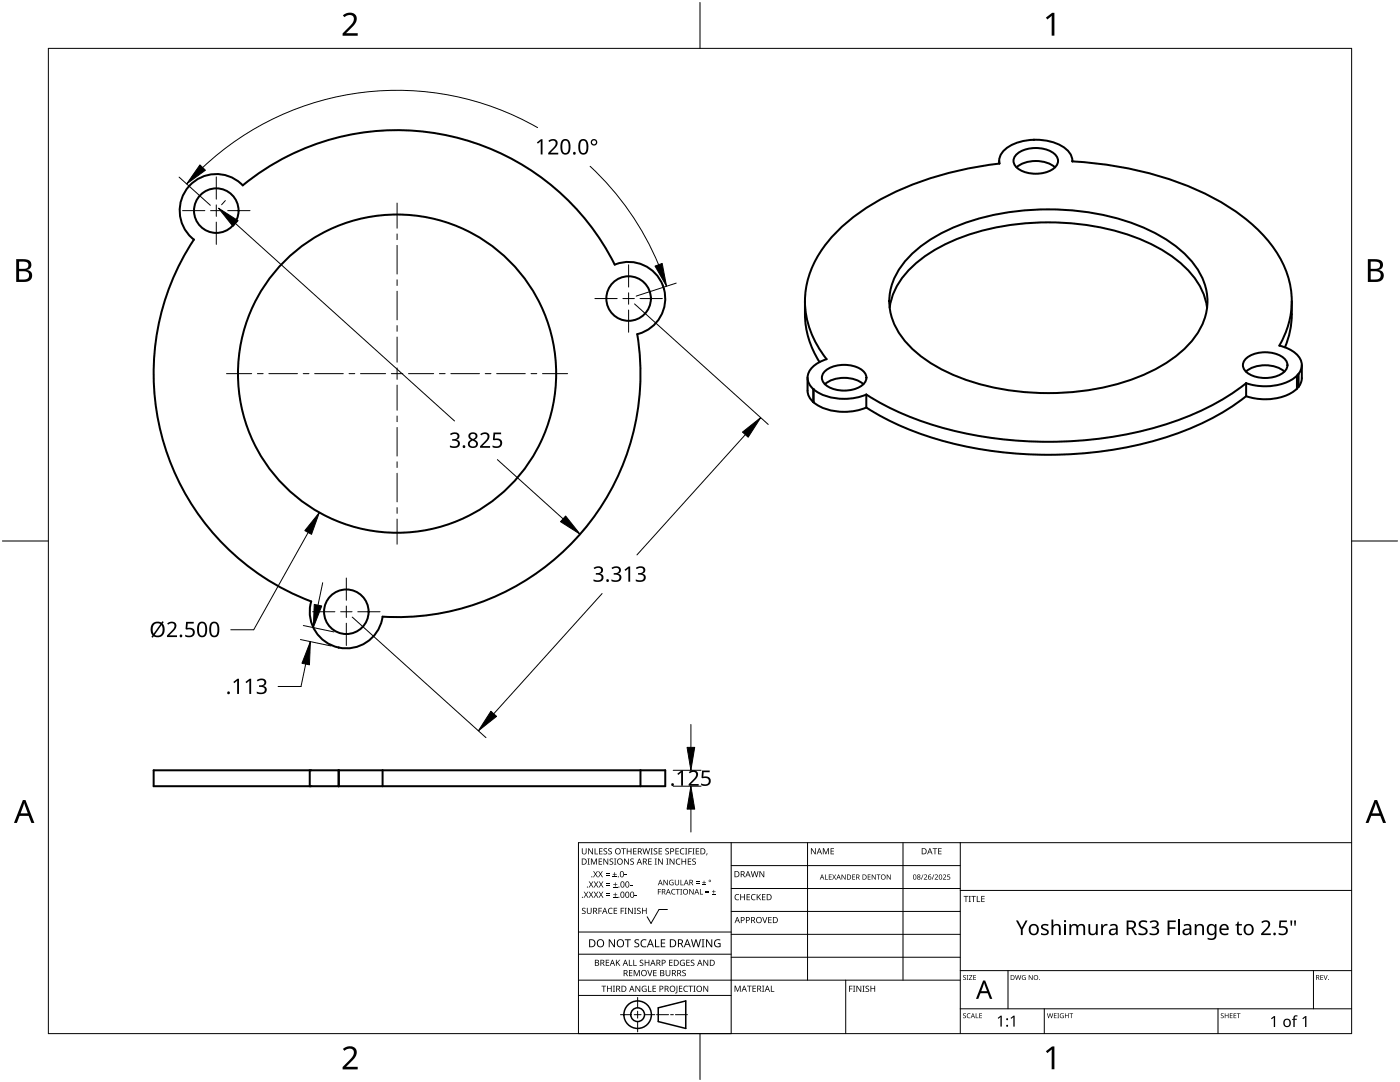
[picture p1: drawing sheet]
<svg xmlns="http://www.w3.org/2000/svg" width="279mm" height="216mm" viewBox="0 0 279 216" stroke-linecap="round" stroke-linejoin="round" font-family="sans-serif">
<g fill="none" stroke="#000" stroke-width=".4">
<path d="M37.8 37.1a7.3 7.3 0 0 1 10.6-.1 48.7 48.7 0 0 1 74.4 15.8 7.3 7.3 0 0 1 9.6 4.6 7.3 7.3 0 0 1-5.2 9.3 48.6 48.6 0 0 1-50.8 56.3 7.3 7.3 0 0 1-8.8 6.2 7.3 7.3 0 0 1-5.5-9.2 48.6 48.6 0 0 1-23.4-72.2 7.3 7.3 0 0 1-.9-10.7zM199.4 32.1v.5M202.9 33.4a6.4 6.4 0 0 1 7.6 0M203 30.7a6.6 6.6 0 0 1 7.4 0 1.84 1.84 0 0 1 .7 1.8 1.84 1.84 0 0 1-1.2 1.4 6.7 6.7 0 0 1-6.9-.4 1.74 1.74 0 0 1 0-2.8zM214 32.2a65.9 65.9 0 0 1 31.2 9.1 28.3 28.3 0 0 1 11.1 11.8 17 17 0 0 1-1 15.9 5.8 5.8 0 0 1 4.4 3.2v1.4l-.5 1M214 32.2v-.1a3.5 3.5 0 0 0-2.1-3 11.1 11.1 0 0 0-11.2 .6 2.9 2.9 0 0 0-1.2 2.9 60.2 60.2 0 0 0-28.8 10.4 24.2 24.2 0 0 0-9.7 13.7 17.9 17.9 0 0 0 4 15 5.3 5.3 0 0 0-3.8 3.1 2.91 2.91 0 0 0 1.1 2.9M214 32.1v.1M182.2 50.5a36.3 36.3 0 0 1 19.4-8.2 50 50 0 0 1 28.3 3.9 20.4 20.4 0 0 1 10.2 9.5 11.6 11.6 0 0 1-2.7 12.8 29.7 29.7 0 0 1-13.6 7.9 52 52 0 0 1-33.3-1.5 23.3 23.3 0 0 1-11.4-9 11.6 11.6 0 0 1 1.9-14.2zM160.6 60.1a19.1 19.1 0 0 0 3 12.2M161.2 75.4v2.6a3.2 3.2 0 0 0 1.2 2.3M162.3 77.7a10.9 10.9 0 0 0 10.6 1M162.3 77.7l.1 2.6"/>
<path d="M164.6 76.7a6.4 6.4 0 0 1 7.7 0M164.8 73.9a6.6 6.6 0 0 1 7.4 0 1.84 1.84 0 0 1 .7 1.8 1.84 1.84 0 0 1-1.3 1.5 6.7 6.7 0 0 1-6.8-.4 1.74 1.74 0 0 1 0-2.9zM172.9 78.7v2.6M177.6 61.4a15.2 15.2 0 0 1 6.8-10.1 41.6 41.6 0 0 1 22.3-6.9 46.1 46.1 0 0 1 25.8 5.8 17.2 17.2 0 0 1 8.1 9.8l.3 1.4M248.7 79.1a56.7 56.7 0 0 1-25.8 10.5 78.9 78.9 0 0 1-42-4.1l-5-2.4-3-1.8M248.7 76.5a56.7 56.7 0 0 1-25.8 10.5 78.9 78.9 0 0 1-42-4.1l-5-2.4-3-1.8M248.7 76.5v2.6M248.8 71.4a6.6 6.6 0 0 1 7.4 0 1.84 1.84 0 0 1 .7 1.8 1.84 1.84 0 0 1-1.3 1.5 6.7 6.7 0 0 1-6.8-.4 1.74 1.74 0 0 1 0-2.9zM256.3 74.2a6.4 6.4 0 0 0-7.6 0M257.8 60.1a19.5 19.5 0 0 1-1.4 9.2M258.8 77.6a10.6 10.6 0 0 1-9.5 1.6l-.6-.1M258.8 75a10.6 10.6 0 0 1-9.5 1.6l-.6-.1"/>
<path d="M258.8 75v2.6M259.2 77.2l-.4 .4M259.2 74.6l-.4 .4M259.2 74.6v2.6M259.8 72.9v2.9l-.6 1.4M162.4 80.3a11 11 0 0 0 10.5 1M30.7 153.7h102.1v3.2h-102.1zM61.8 153.7v3.2M67.6 153.7v3.2M76.4 153.7v3.2M127.8 153.7v3.2"/>
<circle cx="43.2" cy="42" r="4.4"/>
<circle cx="125.5" cy="59.6" r="4.4"/>
<circle cx="79.2" cy="74.6" r="31.8"/>
<circle cx="69.1" cy="122.1" r="4.4"/>
</g>
<path d="M9.7 9.7h260v196.5h-260z" fill="none" stroke="#000" stroke-width=".2"/>
<path d="M139.7 .5v9.2M.5 108h9.2M269.7 108h9.2M139.7 206.2v9.2" fill="none" stroke="#000" stroke-width=".2"/>
<g fill="#000">
<path d="M68.4 3.1a1.64 1.64 0 0 1 2.8 .4 2.52 2.52 0 0 1-1.2 2.2l-.9 .9h2.3v.5h-3v-.4l1.2-1.2a1.95 1.95 0 0 0 .9-2.2 1.23 1.23 0 0 0-1.8 .1zM208.7 3.5l1.3-.9h.4v4.5h-.5v-4l-.9 .8zM68.4 209.3a1.64 1.64 0 0 1 2.8 .4 2.52 2.52 0 0 1-1.2 2.2l-.9 1h2.3v.5h-3v-.5l1.2-1.2a1.95 1.95 0 0 0 .9-2.1 1.23 1.23 0 0 0-1.8 .1zM208.7 209.8l1.3-1h.4v4.6h-.5v-4l-.9 .7z"/>
<path d="M3.2 51.7h1.3a1.28 1.28 0 0 1 1.7 1.3 1.04 1.04 0 0 1-.8 .9 1.23 1.23 0 0 1 1 1.5 1.23 1.23 0 0 1-1.6 .9h-1.6zM3.8 54.1v1.7h.9a.86 .86 0 0 0 1.1-.9 .86 .86 0 0 0-1.1-.8zM3.8 52.2v1.4h.8a.78 .78 0 0 0 1.1-.7 .78 .78 0 0 0-1.1-.7z"/>
<path d="M273 51.7h1.3a1.28 1.28 0 0 1 1.7 1.3 1.04 1.04 0 0 1-.9 .9 1.23 1.23 0 0 1 1 1.5 1.23 1.23 0 0 1-1.5 .9h-1.6zM273.6 54.1v1.7h.9a.86 .86 0 0 0 1.1-.9 .86 .86 0 0 0-1.2-.8zM273.6 52.2v1.4h.8a.78 .78 0 0 0 1-.7 .78 .78 0 0 0-1.1-.7z"/>
<path d="M4.6 159.6h.5l1.8 4.6h-.6l-.6-1.4h-1.8l-.5 1.4h-.6zM4.8 160.2l-.7 2.1h1.4z"/>
<path d="M274.3 159.6h.5l1.8 4.6h-.6l-.5-1.4h-1.8l-.6 1.4h-.6zM274.6 160.2l-.7 2.1h1.4z"/>
</g>
<g fill="none" stroke="#000" stroke-width=".2">
<path d="M145.9 168.1v38.1h-30.5v-38.1h154.3M145.9 172.7h45.7M145.9 177.3h45.7M161.2 168.1v27.5M180.2 168.1v27.5M191.6 168.1v38.1M191.6 177.7h78.1M115.4 198.6h30.5M115.4 195.6h76.2M115.4 190.4h30.5M115.4 186h30.5M127.3 199v2.1"/>
<path d="M133.2 181.5h-1.7l-1.6 2.8-.7-1.4M145.9 181.9h45.7M145.9 186.4h45.7M145.9 191h45.7M168.8 195.6v10.6M191.6 193.7h78.1M201.2 193.7v7.6M262.1 193.7v7.6M123.8 202.5h2.1M126.6 202.5h1.3M127.3 201.8v1.4M127.3 203.8v2.1"/>
<path d="M128.6 202.5h2.1M131 202.5h2.4M133.8 202.5h.6M134.8 202.5h2.4M191.6 201.3h78.1M208.4 201.3v4.9M243.1 201.3v4.9"/>
</g>
<g fill="#000">
<path d="M116.1 169.3h.2v.8a.32 .32 0 0 0 .3 .3 .32 .32 0 0 0 .3-.3v-.8h.2v.8a.47 .47 0 0 1-.5 .4 .47 .47 0 0 1-.5-.5zM116.5 177.9h.2l.3 .5 .3-.5h.1l-.4 .6 .4 .6h-.1l-.3-.5-.4 .5h-.1l.4-.6zM117.3 171.3h.4l-.1 .1v1l.1 .1h-.4l.1-.1v-1zM117.4 169.3h.2l.6 1v-1h.1v1.2h-.1l-.7-1v1h-.1zM117.5 177.9h.2l.3 .5 .3-.5h.1l-.4 .6 .4 .6h-.1l-.4-.5-.3 .5h-.1l.4-.6zM117.5 175.9h.2l.3 .5 .3-.5h.1l-.4 .6 .5 .6h-.2l-.3-.5-.4 .5h-.1l.4-.6zM117.9 171.3h.3l.3 1 .4-1h.2v1.2h-.1v-1l-.4 1h-.1l-.4-1v1h-.2zM118.7 169.3h.1v1h.6v.2h-.7zM118.4 173.8h.1l.3 .5 .3-.5h.2l-.4 .6 .4 .7h-.1l-.4-.6-.3 .6h-.1l.4-.7zM118.5 177.9h.2l.2 .5 .3-.5h.2l-.4 .6 .4 .6h-.1l-.4-.5-.3 .5h-.1l.4-.6zM118.5 175.9h.2l.3 .5 .3-.5h.1l-.4 .6 .4 .6h-.1l-.3-.5-.4 .5h-.1l.4-.6zM119.5 171.3h.7v.1h-.6v.4h.5v.2h-.5v.4h.6v.1h-.7z"/>
<path d="M119.6 169.3h.6v.1h-.5v.4h.5v.1h-.5v.4h.5v.2h-.6zM119.4 173.8h.1l.3 .5 .3-.5h.2l-.4 .6 .4 .7h-.1l-.4-.6-.3 .6h-.2l.5-.7zM119.5 177.9h.1l.3 .5 .3-.5h.2l-.4 .6 .4 .6h-.1l-.4-.5-.3 .5h-.1l.4-.6zM119.5 175.9h.2l.3 .5 .3-.5h.1l-.4 .6 .4 .6h-.1l-.4-.5-.3 .5h-.1l.4-.6zM120.9 174.6h.8v.1h-.8zM120.9 174.2h.8v.1h-.8zM121 178.7h.8v.1h-.8zM121 178.3h.8v.1h-.8zM121 176.6h.8v.1h-.8zM121 176.3h.8v.1h-.8zM120.5 169.4l.4-.1h.3l-.1 .1a.25 .25 0 0 0-.4-.1 .25 .25 0 0 0 0 .4 .4 .4 0 0 1 .5 .3 .4 .4 0 0 1-.3 .5 .4 .4 0 0 1-.5-.2h.2a.27 .27 0 0 0 .4-.1 .27 .27 0 0 0-.3-.3l-.2-.2zM120.4 171.3h.2l.6 1v-1h.2v1.2h-.2l-.6-1v1h-.2z"/>
<path d="M121.4 169.4l.5-.1h.2v.1a.25 .25 0 0 0-.4-.1 .25 .25 0 0 0 0 .4 .4 .4 0 0 1 .4 .3 .4 .4 0 0 1-.2 .5 .4 .4 0 0 1-.5-.2h.1a.27 .27 0 0 0 .5-.1 .27 .27 0 0 0-.4-.3l-.2-.2zM122.3 174.9h.8v.2h-.8zM122.4 179h.8v.1h-.8zM122.4 177h.8v.1h-.8zM121.7 171.4l.4-.1 .3 .1-.1 .1a.25 .25 0 0 0-.4-.1 .25 .25 0 0 0 0 .4 .4 .4 0 0 1 .5 .3 .4 .4 0 0 1-.3 .5 .4 .4 0 0 1-.5-.3l.2 .1a.27 .27 0 0 0 .4-.2 .27 .27 0 0 0-.3-.3l-.2-.2zM122.6 174h.1v.4h.4v.1h-.4v.4h-.1v-.4h-.3v-.1h.3zM122.7 178.1h.1v.4h.4v.1h-.4v.3h-.1v-.3h-.3v-.1h.3zM122.7 176.1h.2v.3h.3v.2h-.3v.3h-.2v-.3h-.3v-.2h.3zM122.5 171.3h.5l-.2 .1v1l.2 .1h-.5l.2-.1v-1zM124 169.3h.9v.1h-.4v1.1h-.1v-1.1h-.4zM124.7 174.5h.4v.2h-.4zM124.6 171.3h.1l.7 1v-1h.1v1.2h-.2l-.6-1v1h-.1z"/>
<path d="M125.7 176.6h.5v.1h-.5zM125.1 169.3h.1v.5h.7v-.5h.1v1.2h-.1v-.6h-.7v.6h-.1zM125.8 171.4l.5-.1 .2 .1v.1a.25 .25 0 0 0-.4-.1 .25 .25 0 0 0 0 .4 .4 .4 0 0 1 .4 .3 .4 .4 0 0 1-.2 .5 .4 .4 0 0 1-.5-.3l.1 .1a.27 .27 0 0 0 .5-.2 .27 .27 0 0 0-.4-.3l-.2-.2zM126.7 178.6h.4v.2h-.4zM126.4 169.3h.6v.1h-.5v.4h.5v.1h-.5v.4h.5v.2h-.6zM128.2 169.3h.2l.2 1 .3-1h.2l.2 1 .3-1h.1l-.3 1.2h-.1l-.3-1.1-.3 1.1h-.2zM129.4 171.3h.6v.1h-.5v.4h.5v.2h-.5v.4h.5v.1h-.6zM129.8 169.3h.5l-.2 .1v1l.2 .1h-.5l.2-.1v-1zM130.7 171.3h.4l-.1 .1v1l.1 .1h-.4l.1-.1v-1zM130.5 169.4l.4-.1h.3l-.1 .1a.25 .25 0 0 0-.4-.1 .25 .25 0 0 0 0 .4 .4 .4 0 0 1 .5 .3 .4 .4 0 0 1-.3 .5 .4 .4 0 0 1-.5-.2h.2a.27 .27 0 0 0 .4-.1 .27 .27 0 0 0-.3-.3l-.2-.2zM131.3 177.4h.6v.1h-.5v.4h.5v.1h-.5v.5h-.1zM131.4 169.3h.7v.1h-.5v.4h.5v.1h-.5v.4h.5v.2h-.7z"/>
<path d="M131.3 171.3h.2l.7 1-.1-1h.2v1.2h-.2l-.6-1v1h-.2zM132.4 175.6h.2l.6 .9v-.9h.1v1h-.2l-.6-.9v.9h-.1zM133 171.3h.4l-.1 .1v1l.1 .1h-.4l.1-.1v-1zM132.8 169.4l.4-.1h.3l-.1 .1a.25 .25 0 0 0-.3-.1 .25 .25 0 0 0 0 .4 .4 .4 0 0 1 .4 .3 .4 .4 0 0 1-.3 .5 .4 .4 0 0 1-.4-.2h.1a.27 .27 0 0 0 .5-.1 .27 .27 0 0 0-.4-.3l-.2-.2zM133.7 175.7l.5-.2 .2 .1v.1a.45 .45 0 0 0-.7 .4 .45 .45 0 0 0 .6 .4v-.3h-.2v-.1h.3v.5a.6 .6 0 0 1-.8-.1 .6 .6 0 0 1 .1-.8zM134.1 177.5l.4-.1h.3l-.1 .2a.44 .44 0 0 0-.6 .4 .44 .44 0 0 0 .6 .3 .52 .52 0 0 1-.7 0 .52 .52 0 0 1 .1-.8zM133.6 171.3h.2l.7 1v-1h.1v1.2h-.2l-.6-1v1h-.2zM134.9 177.4h.8v.1h-.4v1h-.1v-1h-.3zM135 171.5l.5-.2 .3 .1-.1 .1a.49 .49 0 0 0-.7 .4 .49 .49 0 0 0 .7 .5 .52 .52 0 0 1-.6 0 .52 .52 0 0 1-.2-.6zM134.8 169.3h.7v.1h-.6v.4h.5v.1h-.5v.4h.6v.2h-.7zM134.7 175.6h.1v.7a.28 .28 0 0 0 .3 .2 .28 .28 0 0 0 .3-.2v-.7h.1v.7a.42 .42 0 0 1-.4 .4 .42 .42 0 0 1-.4-.4zM135.8 175.6h.1v.9h.5v.1h-.6z"/>
<path d="M135.8 177.4h.3l-.1 .1v.9l.1 .1h-.3l.1-.1v-.9zM135.8 169.4l.5-.2 .3 .1-.1 .1a.49 .49 0 0 0-.7 .5 .49 .49 0 0 0 .8 .4 .52 .52 0 0 1-.7 .1 .52 .52 0 0 1-.2-.6zM136 171.3h.2v.5h.6v-.5h.1v1.2h-.1v-.5h-.6v.5h-.2zM136.7 169.3h.5l-.2 .1v1l.2 .1h-.5l.2-.1v-1zM137.4 169.3h.7v.1h-.6v.4h.5v.2h-.5v.5h-.1zM137.3 171.3h.6v.1h-.5v.4h.5v.2h-.5v.4h.5v.1h-.6zM137.6 177.4h.1l.6 .9v-.9h.1v1.1h-.1l-.6-.9v.9h-.1zM138.2 169.3h.4l-.1 .1v1l.1 .1h-.4l.1-.1v-1zM138.9 176.2h.7v.1h-.7zM138.9 175.9h.7v.1h-.7zM138.2 171.4l.4-.1 .3 .1-.1 .1a.25 .25 0 0 0-.4-.1 .25 .25 0 0 0 0 .4 .4 .4 0 0 1 .5 .3 .4 .4 0 0 1-.3 .5 .4 .4 0 0 1-.5-.3l.2 .1a.27 .27 0 0 0 .4-.2 .27 .27 0 0 0-.3-.3l-.2-.2zM138.9 169.3h.6v.1h-.5v.4h.5v.1h-.5v.4h.5v.2h-.6z"/>
<path d="M139.7 177.4h.1v1h.5v.1h-.6zM140.1 176.5h.8v.1h-.8zM140.4 175.7h.2v.3h.3v.2h-.3v.3h-.2v-.3h-.3v-.2h.3zM140.8 178h.7v.2h-.7zM140.8 177.7h.7v.1h-.7zM141 170.3h.2l-.3 .4zM142.1 178.4h.7v.1h-.7zM142.4 177.6h.1v.3h.3v.1h-.3v.3h-.1v-.3h-.3v-.1h.3zM146.8 178.6l.4-.2 .3 .1v.1a.49 .49 0 0 0-.7 .4 .49 .49 0 0 0 .7 .5 .52 .52 0 0 1-.7 0 .52 .52 0 0 1-.2-.6zM147.7 178.4h.2v.5h.6v-.5h.2v1.2h-.2v-.5h-.6v.5h-.2zM149 178.4h.7v.1h-.5v.4h.4v.2h-.4v.4h.5v.1h-.7zM150 178.6l.5-.2 .3 .1-.1 .1a.49 .49 0 0 0-.7 .4 .49 .49 0 0 0 .8 .5 .52 .52 0 0 1-.7 0 .52 .52 0 0 1-.2-.6z"/>
<path d="M149.8 173.8h.2l.2 1.1 .3-1.1h.2l.3 1.1 .2-1.1h.2l-.3 1.2h-.2l-.3-1-.3 1h-.1zM151 178.4h.2v.6l.5-.6h.2l-.5 .5 .5 .7h-.2l-.4-.6-.1 .6h-.2zM151.6 173.8h.1l.7 1v-1h.1v1.2h-.2l-.6-1v1h-.1zM152.1 178.4h.7v.1h-.6v.4h.5v.2h-.5v.4h.6v.1h-.7zM161.8 169.3h.2l.7 1v-1h.1v1.2h-.2l-.6-1v1h-.2zM164.7 174.5h.1v.9h.4v.1h-.5zM164.2 169.3h.2l.4 .9 .4-.9h.2v1.2h-.1v-1.1l-.4 1.1h-.1l-.4-1.1v1.1h-.2zM165.4 174.5h.6v.1h-.5v.3h.5v.1h-.5v.4h.5v.1h-.6zM165.8 169.3h.6v.1h-.5v.4h.5v.1h-.5v.4h.5v.2h-.6zM166.1 174.5h.1l.3 .4 .4-.4-.3 .5 .3 .5h-.2l-.2-.4-.3 .4h-.1l.3-.5zM168 174.5h.1l.5 .8v-.8h.2v1h-.2l-.5-.8v.8h-.1zM170.1 174.5h.6v.1h-.5v.3h.4v.1h-.4v.4h.5v.1h-.6z"/>
<path d="M173.2 174.5h.5v.1h-.4v.3h.4v.1h-.4v.4h.4v.1h-.5zM174 174.5h.1l.6 .8v-.8h.1v1h-.2l-.5-.8v.8h-.1zM174.9 174.5h.8v.1h-.3v.9h-.1v-.9h-.4zM177 174.5h.1l.6 .8v-.8h.1v1h-.2l-.5-.8v.8h-.1zM184.2 174.5h.1l-.4 1h-.1zM184.4 174.6a.37 .37 0 0 1 .6 0 .37 .37 0 0 1-.3 .6l-.2 .2h.5v.1h-.6l.2-.4a.27 .27 0 0 0 .3-.3 .27 .27 0 0 0-.4-.2zM186.3 174.5h.2l-.4 1h-.1zM186.1 169.3h.9v.1h-.3v1.1h-.2v-1.1h-.4zM186.5 174.6a.37 .37 0 0 1 .6 0 .37 .37 0 0 1-.2 .6l-.2 .2h.5v.1h-.7l.3-.4a.27 .27 0 0 0 .3-.3 .27 .27 0 0 0-.4-.2zM187.2 169.3h.7v.1h-.5v.4h.5v.1h-.5v.4h.5v.2h-.7zM188.2 174.6a.37 .37 0 0 1 .6 0 .37 .37 0 0 1-.3 .6l-.2 .2h.5v.1h-.6l.2-.4a.27 .27 0 0 0 .3-.3 .27 .27 0 0 0-.4-.2zM189.1 174.5h.5v.1h-.4v.3a.34 .34 0 0 1 .4 .2 .34 .34 0 0 1-.1 .4 .34 .34 0 0 1-.5-.1 .27 .27 0 0 0 .4 .1 .27 .27 0 0 0 .1-.4 .27 .27 0 0 0-.4-.1z"/>
<path d="M192.3 178.8h.9v.1h-.3v1.1h-.2v-1.1h-.4zM193.3 178.8h.5l-.2 .1v1l.2 .1h-.5l.2-.1v-1zM193.8 178.8h1v.1h-.4v1.1h-.2v-1.1h-.4zM194.9 178.8h.2v1.1h.5v.1h-.7zM195.8 178.8h.7v.1h-.5v.4h.5v.1h-.5v.5h.5v.1h-.7zM116.2 181.3l.4-.2 .3 .1-.1 .1a.25 .25 0 0 0-.4-.1 .25 .25 0 0 0 0 .4 .4 .4 0 0 1 .5 .3 .4 .4 0 0 1-.3 .5 .4 .4 0 0 1-.5-.2h.2a.27 .27 0 0 0 .4-.1 .27 .27 0 0 0-.3-.3l-.2-.2zM117.1 181.1h.2v.8a.32 .32 0 0 0 .3 .3 .32 .32 0 0 0 .3-.3v-.8h.2v.8a.47 .47 0 0 1-.5 .5 .47 .47 0 0 1-.5-.5zM119.4 181.1h.7v.2h-.5v.4h.5v.1h-.5v.6h-.2zM120 196.7h1v.1h-.4v1.1h-.2v-1.1h-.4zM120.9 191.5h.7v.1h-.6v.4h.5v.2h-.5v.4h.6v.1h-.7zM121.5 181.3l.4-.2 .4 .1-.1 .1a.49 .49 0 0 0-.7 .5 .49 .49 0 0 0 .7 .4 .52 .52 0 0 1-.6 .1 .52 .52 0 0 1-.3-.6zM121.1 196.7h.2v.5h.6v-.5h.2v1.2h-.2v-.6h-.6v.6h-.2z"/>
<path d="M121.5 187.4h.2l.9 1.3v-1.3h.1v1.6h-.2l-.8-1.3v1.3h-.2zM122.3 196.7h.4l-.1 .1v1l.1 .1h-.4l.2-.1v-1zM122.5 181.1h.7v.2h-.6v.4h.5v.1h-.5v.4h.6v.2h-.7zM122.9 191.5h.2v.6l.5-.6h.2l-.5 .5 .5 .7h-.2l-.4-.6-.1 .6h-.2zM123.9 181.1h.6v.2h-.5v.4h.5v.1h-.5v.6h-.1zM124.7 181.1h.4l-.2 .2v.9l.2 .2h-.4l.1-.2v-.9zM124.7 187.4h1.2v.2h-.5v1.4h-.2v-1.4h-.5zM125.5 191.5h.2v1.1h.5v.1h-.7zM125.5 193.6h.7v.1h-.5v.4h.5v.1h-.5v.4h.5v.2h-.7zM125.3 181.1h.2l.7 1.1-.1-1.1h.2v1.3h-.2l-.6-1v1h-.2zM126.4 191.5h.1v1.1h.6v.1h-.7zM126.5 181.1h.5l-.2 .2v.9l.2 .2h-.5l.2-.2v-.9z"/>
<path d="M126.5 193.6h.2l.4 1 .4-1h.2v1.2h-.2v-1.1l-.4 1.1h-.1l-.4-1.1v1.1h-.1zM126.7 187.6l.3-.2 .6 .1-.2 .1a.33 .33 0 0 0-.6 .2 .33 .33 0 0 0 .4 .4 .47 .47 0 0 1 .4 .6 .47 .47 0 0 1-.7 .2h-.3v-.2h.2a.35 .35 0 0 0 .6-.2 .35 .35 0 0 0-.5-.4l-.3-.2zM126.8 196.7h.2l.6 1v-1h.2v1.2h-.2l-.7-1 .1 1h-.2zM127.2 181.3l.4-.2 .3 .1-.1 .1a.25 .25 0 0 0-.4-.1 .25 .25 0 0 0 0 .4 .4 .4 0 0 1 .5 .3 .4 .4 0 0 1-.3 .5 .4 .4 0 0 1-.5-.2h.2a.27 .27 0 0 0 .4-.1 .27 .27 0 0 0-.3-.3l-.2-.2zM127.7 191.6l.4-.1 .3 .1-.1 .1a.25 .25 0 0 0-.3-.1 .25 .25 0 0 0 0 .4 .4 .4 0 0 1 .4 .3 .4 .4 0 0 1-.3 .5 .4 .4 0 0 1-.4-.3l.1 .1a.27 .27 0 0 0 .5-.2 .27 .27 0 0 0-.4-.3l-.2-.2zM128 187.6l.6-.2 .4 .1-.1 .2a.63 .63 0 0 0-.9 .5 .63 .63 0 0 0 1 .6v.2a.83 .83 0 0 1-1.1-.3 .83 .83 0 0 1 .1-1.1zM128.2 196.8l.6-.1 .2 .1v.1a.5 .5 0 0 0-.8 .4 .5 .5 0 0 0 .7 .5v-.4h-.3v-.1h.4v.6a.66 .66 0 0 1-.8-.2 .66 .66 0 0 1 0-.9zM128.1 181.1h.2v.6h.6v-.6h.2v1.3h-.2v-.6h-.6v.6h-.2zM129.2 193.6h.1l.4 1 .3-1h.2l-.4 1.2h-.2zM129.3 196.7h.2v1.1h.5v.1h-.7zM128.7 191.5h.1v.5h.6v-.5h.2v1.2h-.2v-.5h-.6v.5h-.1zM130.7 187.4h.2v1.4h.7v.2h-.9z"/>
<path d="M130.2 196.7h.7v.1h-.5v.4h.5v.1h-.5v.5h.5v.1h-.7zM130.4 193.6h.6v.1h-.5v.4h.5v.1h-.5v.4h.5v.2h-.6zM131.9 187.4h.9v.2h-.7v.5h.6v.2h-.6v.5h.7v.2h-.9zM132.8 193.6h.2v.7a.32 .32 0 0 0 .3 .4 .32 .32 0 0 0 .3-.4v-.7h.2v.7a.47 .47 0 0 1-.5 .5 .47 .47 0 0 1-.5-.5zM133.5 191.5h.7v.1h-.5v.4h.5v.2h-.5v.4h.5v.1h-.7zM135 196.7h.2v1.3l-.1 .2h-.3l-.1-.1 .3-.2zM135.5 196.7h.7v.1h-.5v.4h.4v.1h-.4v.5h.5v.1h-.7zM135.8 191.7l.5-.2 .4 .1-.1 .1a.5 .5 0 0 0-.8 .4 .5 .5 0 0 0 .7 .5v-.4h-.2v-.1h.4v.6a.66 .66 0 0 1-.9-.1 .66 .66 0 0 1 0-.9zM136.2 193.7l.4-.2 .3 .1-.1 .1a.25 .25 0 0 0-.4-.1 .25 .25 0 0 0 0 .4 .4 .4 0 0 1 .5 .3 .4 .4 0 0 1-.3 .5 .4 .4 0 0 1-.5-.2h.2a.27 .27 0 0 0 .5-.1 .27 .27 0 0 0-.4-.3l-.2-.2zM136.5 196.8l.5-.1 .3 .1-.1 .1a.49 .49 0 0 0-.7 .4 .49 .49 0 0 0 .8 .4 .52 .52 0 0 1-.7 .1 .52 .52 0 0 1-.2-.6zM137 191.5h.6v.1h-.5v.4h.5v.2h-.5v.4h.5v.1h-.6zM137.4 196.7h.9v.1h-.4v1.1h-.1v-1.1h-.4z"/>
<path d="M137.9 191.6l.4-.1 .3 .1-.1 .1a.25 .25 0 0 0-.4-.1 .25 .25 0 0 0 0 .4 .4 .4 0 0 1 .5 .3 .4 .4 0 0 1-.3 .5 .4 .4 0 0 1-.5-.3l.2 .1a.27 .27 0 0 0 .4-.2 .27 .27 0 0 0-.3-.3l-.2-.2zM138.4 196.7h.4l-.1 .1v1l.1 .1h-.4l.1-.1v-1zM137.9 187.4h.2l.3 1.4 .4-1.4h.2l.4 1.4 .3-1.4h.2l-.4 1.6h-.2l-.4-1.3-.4 1.3h-.2zM140 187.4h.6l-.2 .2v1.3l.2 .1h-.6l.2-.1v-1.3zM140.4 196.7h.1l.7 1v-1h.1v1.2h-.1l-.7-1v1h-.1zM140.4 191.5h.2l.6 1v-1h.1v1.2h-.1l-.7-1v1h-.1zM140.9 187.4h.2l.9 1.3v-1.3h.1v1.6h-.2l-.8-1.3v1.3h-.2zM142.7 187.6l.7-.2 .4 .1-.1 .2a.65 .65 0 0 0-1 .5 .65 .65 0 0 0 .9 .6v-.4h-.3v-.2h.5v.7a.86 .86 0 0 1-1.1-.1 .86 .86 0 0 1 0-1.2zM146.6 196.7h.2l.4 1 .4-1h.2v1.2h-.1v-1.1l-.4 1.1h-.2l-.4-1.1v1.1h-.1zM149.1 196.7h.9v.1h-.4v1.1h-.1v-1.1h-.4zM150.2 196.7h.7v.1h-.6v.4h.5v.1h-.5v.5h.6v.1h-.7zM152.1 183h.2l.3 1 .4-1h.1l-.4 1.2h-.1z"/>
<path d="M152.1 196.7h.4l-.1 .1v1l.1 .1h-.4l.1-.1v-1zM153.8 196.7h.2v1.1h.5v.1h-.7zM153.3 183h.7v.1h-.5v.4h.5v.1h-.5v.5h.5v.1h-.7zM169.5 196.7h.6v.1h-.5v.5h.5v.1h-.5v.5h-.1zM170.2 196.7h.5l-.2 .1v1l.2 .1h-.5l.2-.1v-1zM170.9 196.7h.2l.6 1v-1h.2v1.2h-.2l-.6-1v1h-.2zM172.1 196.7h.5l-.2 .1v1l.2 .1h-.5l.2-.1v-1zM172.8 196.8l.4-.1h.2v.2a.25 .25 0 0 0-.4-.1 .25 .25 0 0 0 0 .4 .4 .4 0 0 1 .5 .3 .4 .4 0 0 1-.3 .4 .4 .4 0 0 1-.5-.2l.2 .1a.27 .27 0 0 0 .4-.2 .27 .27 0 0 0-.3-.3l-.3-.2zM173.7 196.7h.2v.5h.6v-.5h.2v1.2h-.2v-.6h-.6v.6h-.2zM192.2 194.7l.4-.1h.2l-.1 .1a.24 .24 0 0 0-.3 0 .24 .24 0 0 0-.1 .3 .24 .24 0 0 0 .4 .1 .31 .31 0 0 1 0 .4 .31 .31 0 0 1-.5-.1 .24 .24 0 0 0 .3 .1 .24 .24 0 0 0 .1-.3l-.4-.3zM192.9 194.6h.4l-.1 .1v.7l.1 .1h-.4l.1-.1v-.7zM193.4 194.6h.6l-.5 .8h.6v.1h-.7l.5-.8h-.5z"/>
<path d="M194.2 194.6h.6v.1h-.4v.3h.4v.1h-.4v.3h.4v.1h-.6zM202.6 194.6h.1l.2 .8 .2-.8h.2l.2 .8 .2-.8h.1l-.2 .9h-.2l-.2-.8-.2 .8h-.2zM202.8 183.7h.4l.7 1.4 .8-1.4h.4l-1 1.8v1.1h-.4v-1.1zM204 194.7l.4-.1h.3l-.1 .1a.4 .4 0 0 0-.6 .4 .4 .4 0 0 0 .6 .3v-.3l-.2-.1h.3v.5a.53 .53 0 0 1-.7-.1 .53 .53 0 0 1 0-.7zM205.3 194.6h.1l.6 .8v-.8h.1v.9h-.2l-.5-.8v.8h-.1zM207.9 184.6a1.29 1.29 0 0 1 1.4-.1l-.2 .3-.4-.1a.35 .35 0 0 0-.6 .1 .35 .35 0 0 0 .4 .5h.2a.66 .66 0 0 1 .6 .8 .66 .66 0 0 1-.9 .5l-.6-.1v-.3l.6 .1 .5-.1v-.4l-.5-.2a.65 .65 0 0 1-.5-1zM209.8 183.5h.4v1.2a.84 .84 0 0 1 .9-.3 .84 .84 0 0 1 .6 .8v1.4h-.4v-1.4a.59 .59 0 0 0-.7-.5 .59 .59 0 0 0-.4 .8v1.1h-.4zM213.4 184.4h.3l.1 .3a.83 .83 0 0 1 1.3 0 .78 .78 0 0 1 .9-.3 .78 .78 0 0 1 .6 .8v1.4h-.4v-1.4a.54 .54 0 0 0-.6-.5 .54 .54 0 0 0-.4 .7v1.2h-.4v-1.4a.55 .55 0 0 0-.7-.5 .55 .55 0 0 0-.3 .7v1.2h-.4zM217.2 184.4h.4v1.4a.59 .59 0 0 0 .7 .5 .59 .59 0 0 0 .4-.8v-1.1h.4v2.2h-.3l-.1-.3a.84 .84 0 0 1-.9 .3 .84 .84 0 0 1-.6-.8zM219.8 184.4h.3v.4l.4-.4h.5v.3h-.5l-.3 .3-.1 1.6h-.3zM227.4 183.9a1.38 1.38 0 0 1 1.6-.1l-.1 .3-.4-.1a.52 .52 0 0 0-.7 0 .52 .52 0 0 0-.1 .7l.4 .2a.9 .9 0 0 1 .9 1.1 .9 .9 0 0 1-1.2 .6l-.6-.1v-.4a1.03 1.03 0 0 0 1.5-.2 1.04 1.04 0 0 0-1.1-.8 .77 .77 0 0 1-.2-1.2zM229.4 183.9a1.01 1.01 0 0 1 1.1-.3 1.01 1.01 0 0 1 .7 .9l-.2 .4-.4 .1a.79 .79 0 0 1 .7 .9 .79 .79 0 0 1-.8 .7l-1.1-.1v-.4a1.04 1.04 0 0 0 1.5-.2 .72 .72 0 0 0-1-.7v-.3a.65 .65 0 0 0 .7 0 .65 .65 0 0 0 .2-.8l-.5-.2-.7 .3z"/>
<path d="M233 183.7h1.7v.3h-1.3v1h1.2v.3h-1.2v1.3h-.4zM238.4 184.4h.3l.1 .3a.83 .83 0 0 1 .9-.3 .83 .83 0 0 1 .6 .8v1.4h-.4v-1.4a.59 .59 0 0 0-.7-.5 .59 .59 0 0 0-.4 .7v1.2h-.4zM247 183.9h.2v.5h.7v.3h-.7v1.2l.2 .4h.5v.3a.67 .67 0 0 1-1-.7v-1.2h-.4v-.2l.4-.1zM251.7 184a.97 .97 0 0 1 1.1-.4 .97 .97 0 0 1 .7 1l-.3 .5-1.1 1.2h1.5v.3h-1.9v-.3l1-1.1a.7 .7 0 0 0 .4-.6 .7 .7 0 0 0-.4-.7l-.8 .3zM255.4 183.7h1.4v.3h-1.1l-.1 .8a.98 .98 0 0 1 1.4 .8 .98 .98 0 0 1-1.3 1l-.5-.1v-.4a.84 .84 0 0 0 .9 .2 .84 .84 0 0 0 .5-.8 .81 .81 0 0 0-1.2-.3l-.2-.2zM257.5 183.7h.4l-.1 1h-.2zM258.3 183.7h.3v1h-.3zM263.5 194.6h.6v.1h-.5v.3h.4v.1h-.4v.3h.5v.1h-.6zM264.1 194.6h.2l.2 .8 .3-.8h.2l-.4 .9h-.1zM192.2 202.3l.4-.1h.2l-.1 .1a.24 .24 0 0 0-.3 0 .24 .24 0 0 0-.1 .3 .24 .24 0 0 0 .4 .1 .31 .31 0 0 1 0 .5 .31 .31 0 0 1-.5-.2 .24 .24 0 0 0 .3 .1 .24 .24 0 0 0 .1-.3l-.4-.2zM193.1 202.3l.3-.1h.3l-.1 .1a.39 .39 0 0 0-.5 .4 .39 .39 0 0 0 .5 .3 .46 .46 0 0 1-.6 0 .46 .46 0 0 1 .1-.7zM194.7 202.2h.1v.8h.5v.2h-.6z"/>
<path d="M195.4 202.2h.6v.1h-.4v.3h.4v.1h-.4v.4h.4v.1h-.6zM199.1 203.1l.6-.4h.2v2.1h-.2v-1.9l-.5 .4zM201.7 203.1l.6-.4h.2v2.1h-.3v-1.9l-.4 .4zM209 202.2h.1l.2 .8 .2-.8h.1l.3 .8 .2-.8h.1l-.3 1h-.1l-.2-.9-.3 .9h-.1zM210.3 202.2h.6v.1h-.4v.3h.3v.1h-.3v.4h.4v.1h-.6zM211 202.2h.4l-.2 .1v.8l.2 .1h-.4l.1-.1v-.8zM211.6 202.3l.7-.1-.1 .1a.4 .4 0 0 0-.6 .4 .4 .4 0 0 0 .6 .3v-.2l-.2-.2h.3v.5a.53 .53 0 0 1-.7-.1 .53 .53 0 0 1 0-.7zM212.5 202.2h.2v.4h.5v-.4h.1v1h-.1v-.5h-.5v.5h-.2zM213.4 202.2h.8v.1h-.3v.9h-.2v-.9h-.3zM243.7 202.3l.3-.1h.2v.1a.24 .24 0 0 0-.3 0 .24 .24 0 0 0-.1 .3 .24 .24 0 0 0 .3 .1 .31 .31 0 0 1 0 .5 .31 .31 0 0 1-.5-.2 .24 .24 0 0 0 .4 .1 .24 .24 0 0 0 0-.3l-.3-.2zM244.4 202.2h.2v.4h.5v-.4h.1v1h-.1v-.5h-.5v.5h-.2zM245.4 202.2h.6v.1h-.4v.3h.4v.1h-.4v.4h.4v.1h-.6z"/>
<path d="M246.2 202.2h.5v.1h-.4v.3h.4v.1h-.4v.4h.4v.1h-.5zM246.8 202.2h.8v.1h-.3v.9h-.2v-.9h-.3zM253.7 203.2l.6-.5h.2v2.2h-.3v-1.9l-.4 .4zM258.2 202.7l.3-.1h.5l-.1 .3-.4-.1-.1 .2v.3h.4v.2h-.4v1.4h-.3v-1.4h-.3l.3-.2zM259.9 203.2l.6-.5h.2v2.2h-.2v-1.9l-.5 .4z"/>
<path d="M116.1 171.3h.4a.61 .61 0 0 1 .6 .6 .61 .61 0 0 1-.6 .6h-.4zM116.3 171.4v1h.1a.48 .48 0 0 0 .5-.5 .48 .48 0 0 0-.4-.5z"/>
<path d="M122.7 169.9a.61 .61 0 0 1 1.2 0 .61 .61 0 0 1-1.2 0zM122.9 169.9a.45 .45 0 0 0 .9 0 .45 .45 0 0 0-.9 0z"/>
<path d="M123.1 171.9a.61 .61 0 0 1 1.2 0 .61 .61 0 0 1-1.2 0zM123.3 171.9a.45 .45 0 0 0 .9 0 .45 .45 0 0 0-.9 0z"/>
<path d="M123.9 173.9a.5 .5 0 0 1 .6 .1 .5 .5 0 0 1 0 .7 .44 .44 0 0 1-.6 .3 .44 .44 0 0 1-.2-.6zM123.9 174a.48 .48 0 0 0-.1 .6 .48 .48 0 0 0 .5 .3v-.8l-.1-.1z"/>
<path d="M124 178a.5 .5 0 0 1 .6 .1 .5 .5 0 0 1 0 .6 .44 .44 0 0 1-.6 .4 .44 .44 0 0 1-.2-.6zM124.1 178.1a.48 .48 0 0 0-.2 .6 .48 .48 0 0 0 .5 .3v-.8l-.1-.2z"/>
<path d="M124 176a.5 .5 0 0 1 .6 .1 .5 .5 0 0 1 0 .6 .44 .44 0 0 1-.6 .4 .44 .44 0 0 1-.2-.7zM124.1 176.1a.48 .48 0 0 0-.2 .5 .48 .48 0 0 0 .5 .3v-.7l-.1-.2z"/>
<path d="M124.9 178a.5 .5 0 0 1 .7 .1 .5 .5 0 0 1 0 .6 .44 .44 0 0 1-.6 .4 .44 .44 0 0 1-.2-.6zM125 178.1a.48 .48 0 0 0-.1 .6 .48 .48 0 0 0 .4 .3l.1-.8-.2-.2z"/>
<path d="M124.9 176a.5 .5 0 0 1 .7 .1 .5 .5 0 0 1 0 .6 .44 .44 0 0 1-.6 .4 .44 .44 0 0 1-.2-.7zM125 176.1a.48 .48 0 0 0-.1 .5 .48 .48 0 0 0 .5 .3v-.7l-.1-.2z"/>
<path d="M125.9 178a.5 .5 0 0 1 .6 .1 .5 .5 0 0 1 0 .6 .44 .44 0 0 1-.5 .4 .44 .44 0 0 1-.2-.6zM126 178.1a.48 .48 0 0 0-.2 .6 .48 .48 0 0 0 .5 .3l.1-.8-.2-.2z"/>
<path d="M127.3 169.3h.3a.35 .35 0 0 1 .5 .2 .35 .35 0 0 1-.3 .4l.4 .6h-.2l-.3-.5h-.3v.5h-.1zM127.4 169.4v.4h.2a.23 .23 0 0 0 .3-.2 .23 .23 0 0 0-.3-.2z"/>
<path d="M127.5 171.3h.2l.4 1.2h-.1l-.2-.4h-.4l-.2 .4h-.1zM127.6 171.5l-.2 .5h.4z"/>
<path d="M128.3 171.3h.3a.35 .35 0 0 1 .5 .2 .35 .35 0 0 1-.3 .5l.4 .5h-.2l-.3-.5h-.2v.5h-.2zM128.5 171.4v.5h.1a.23 .23 0 0 0 .3-.2 .23 .23 0 0 0-.3-.3z"/>
<path d="M131.7 175.5h.1l.5 1.1h-.2l-.1-.3h-.4l-.2 .3h-.1zM131.8 175.7l-.2 .5h.3z"/>
<path d="M132.1 177.4h.3a.31 .31 0 0 1 .4 .2 .31 .31 0 0 1-.2 .4l.3 .5h-.2l-.3-.5h-.2v.5h-.1zM132.2 177.5v.4h.2a.21 .21 0 0 0 .2-.2 .21 .21 0 0 0-.2-.2z"/>
<path d="M133.3 177.4h.1l.5 1.1h-.2l-.1-.4h-.4l-.2 .4h-.1zM133.4 177.5l-.2 .5h.4z"/>
<path d="M133.8 169.3h.3a.41 .41 0 0 1 .4 .5 .41 .41 0 0 1-.6 .2v.5h-.1zM133.9 169.4v.5a.29 .29 0 0 0 .5-.3 .29 .29 0 0 0-.5-.2z"/>
<path d="M136.9 175.5h.1l.4 1.1h-.1l-.1-.3h-.5l-.1 .3h-.1zM137 175.7l-.2 .5h.3z"/>
<path d="M136.2 177.9a.55 .55 0 0 1 1.1 0 .55 .55 0 0 1-1.1 0zM136.4 177.9a.45 .45 0 0 0 .9 0 .45 .45 0 0 0-.9 0z"/>
<path d="M137.6 175.6h.3a.31 .31 0 0 1 .4 .2 .31 .31 0 0 1-.2 .4l.3 .4h-.2l-.3-.4h-.2v.4h-.1zM137.7 175.7v.4h.2a.21 .21 0 0 0 .2-.2 .21 .21 0 0 0-.2-.2z"/>
<path d="M139 177.4h.1l.4 1.1h-.1l-.1-.4h-.5l-.1 .4h-.1zM139.1 177.5l-.2 .5h.3z"/>
<path d="M139.8 169.3h.4a.61 .61 0 0 1 .6 .6 .61 .61 0 0 1-.7 .6h-.3zM140 169.4v.9h.1a.48 .48 0 0 0 .5-.4 .48 .48 0 0 0-.4-.5z"/>
<path d="M141.4 175.8a.25 .25 0 0 1 .5 0 .25 .25 0 0 1-.5 0zM141.5 175.8a.15 .15 0 0 0 .3 0 .15 .15 0 0 0-.3 0z"/>
<path d="M146.6 173.8h.4a.61 .61 0 0 1 .6 .6 .61 .61 0 0 1-.7 .6h-.3zM146.7 174v.9h.2a.48 .48 0 0 0 .5-.5 .48 .48 0 0 0-.5-.4z"/>
<path d="M147.8 173.8h.4a.35 .35 0 0 1 .4 .3 .35 .35 0 0 1-.2 .4l.3 .5h-.2l-.3-.5h-.2v.5h-.2zM148 174v.4h.2a.23 .23 0 0 0 .3-.2 .23 .23 0 0 0-.3-.2z"/>
<path d="M149.2 173.8h.1l.5 1.2h-.1l-.2-.3h-.5l-.1 .3h-.2zM149.3 174l-.2 .5h.4z"/>
<path d="M153 178.4h.4a.61 .61 0 0 1 .6 .6 .61 .61 0 0 1-.6 .6h-.4zM153.2 178.5v1h.1a.48 .48 0 0 0 .5-.5 .48 .48 0 0 0-.4-.5z"/>
<path d="M163.4 169.2h.2l.5 1.3h-.2l-.2-.4h-.4l-.2 .4h-.1zM163.5 169.4l-.2 .6h.4z"/>
<path d="M164 174.5h.1l.4 1h-.1l-.1-.3h-.4l-.2 .3h-.1zM164.1 174.6l-.2 .5h.3z"/>
<path d="M167.3 174.5h.1l.4 1h-.1l-.1-.3h-.4l-.2 .3h-.1zM167.4 174.6l-.2 .5h.3z"/>
<path d="M169 174.5h.4a.51 .51 0 0 1 .5 .5 .51 .51 0 0 1-.6 .5h-.3zM169.2 174.6v.8h.3l.2-.3v-.3z"/>
<path d="M170.9 174.5h.3a.29 .29 0 0 1 .3 .2 .29 .29 0 0 1-.2 .4l.3 .4h-.1l-.3-.4h-.2v.4h-.1zM171 174.6v.4h.2a.2 .2 0 0 0 .2-.2 .2 .2 0 0 0-.3-.2z"/>
<path d="M172.1 174.5h.3a.51 .51 0 0 1 .6 .5 .51 .51 0 0 1-.6 .5h-.3zM172.3 174.6v.8h.3l.2-.3v-.3z"/>
<path d="M175.7 175a.51 .51 0 0 1 1 0 .51 .51 0 0 1-1 0zM175.9 175a.4 .4 0 0 0 .8 0 .4 .4 0 0 0-.8 0z"/>
<path d="M182.3 174.6h.4l.2 .5a.38 .38 0 0 1-.5 .4 .38 .38 0 0 1-.2-.6zM182.4 174.6v.1a.39 .39 0 0 0-.1 .4 .39 .39 0 0 0 .4 .3 .4 .4 0 0 0 .1-.5 .4 .4 0 0 0-.4-.3z"/>
<path d="M183.1 174.6a.29 .29 0 0 1 .5-.1 .29 .29 0 0 1-.1 .5 .29 .29 0 0 1 .1 .4 .29 .29 0 0 1-.5 0 .29 .29 0 0 1 .1-.4l-.1-.2zM183.1 175.2a.2 .2 0 0 0 .4 0 .2 .2 0 0 0-.4 0zM183.2 174.8a.17 .17 0 0 0 .3 0 .17 .17 0 0 0-.3 0z"/>
<path d="M184 169.3h.3a.61 .61 0 0 1 .6 .6 .61 .61 0 0 1-.6 .6h-.3zM184.1 169.4v.9h.2a.48 .48 0 0 0 .5-.4 .48 .48 0 0 0-.5-.5z"/>
<path d="M185.3 174.6l.5-.1-.4 .2-.1 .3a.33 .33 0 0 1 .5 .1 .33 .33 0 0 1-.2 .5 .33 .33 0 0 1-.4-.4zM185.3 175.2a.25 .25 0 0 0 .5 0 .25 .25 0 0 0-.5 0z"/>
<path d="M185.5 169.2h.1l.5 1.3h-.1l-.2-.4h-.5l-.1 .4h-.2zM185.6 169.4l-.2 .6h.4z"/>
<path d="M187.5 174.6h.4l.1 .5a.38 .38 0 0 1-.4 .4 .38 .38 0 0 1-.2-.6zM187.6 174.6l-.1 .1a.39 .39 0 0 0-.1 .4 .39 .39 0 0 0 .4 .3 .4 .4 0 0 0 .2-.5 .4 .4 0 0 0-.4-.3z"/>
<path d="M118.4 181.1h.3a.35 .35 0 0 1 .4 .3 .35 .35 0 0 1-.2 .4l.3 .6h-.1l-.3-.5h-.3v.5h-.1zM118.5 181.3v.4h.2a.23 .23 0 0 0 .3-.2 .23 .23 0 0 0-.3-.2z"/>
<path d="M118.7 191.5h.4a.31 .31 0 0 1 .4 .2 .31 .31 0 0 1-.2 .4 .33 .33 0 0 1 .3 .4 .33 .33 0 0 1-.4 .2h-.5zM118.9 192.2v.4h.2a.23 .23 0 0 0 .3-.2 .23 .23 0 0 0-.3-.2zM118.9 191.6v.4h.2a.21 .21 0 0 0 .3-.2 .21 .21 0 0 0-.3-.2z"/>
<path d="M117.6 187.4h.5a.79 .79 0 0 1 .7 .8 .79 .79 0 0 1-.8 .8h-.4zM117.8 187.6v1.2h.2a.62 .62 0 0 0 .6-.6 .62 .62 0 0 0-.6-.6z"/>
<path d="M119.8 191.5h.4a.35 .35 0 0 1 .4 .3 .35 .35 0 0 1-.2 .4l.3 .5h-.2l-.3-.5h-.2v.5h-.2zM120 191.6v.5h.2a.23 .23 0 0 0 .3-.2 .23 .23 0 0 0-.3-.3z"/>
<path d="M119.3 187.6a.77 .77 0 0 1 1.1 .1 .77 .77 0 0 1-.2 1.1 .77 .77 0 0 1-1-.2l-.1-.6zM119.5 187.7a.63 .63 0 0 0-.2 .8 .63 .63 0 0 0 .8 .3 .63 .63 0 0 0 .2-.9 .63 .63 0 0 0-.8-.2z"/>
<path d="M120.6 181.1h.2l.4 1.3h-.1l-.2-.4h-.4l-.2 .4h-.1zM120.7 181.3l-.2 .6h.4z"/>
<path d="M122.1 191.5h.2l.5 1.2h-.2l-.1-.3h-.5l-.2 .3h-.1zM122.2 191.7l-.2 .5h.4z"/>
<path d="M123 196.7h.3a.35 .35 0 0 1 .4 .2 .35 .35 0 0 1-.2 .5l.3 .5h-.1l-.3-.5h-.3v.5h-.1zM123.1 196.8v.5h.2a.23 .23 0 0 0 .3-.3 .23 .23 0 0 0-.3-.2z"/>
<path d="M123.3 187.6a.77 .77 0 0 1 1.1 .1 .77 .77 0 0 1-.2 1.1 .77 .77 0 0 1-1.1-.2v-.6zM123.5 187.7a.63 .63 0 0 0-.2 .8 .63 .63 0 0 0 .8 .3 .63 .63 0 0 0 .2-.9 .63 .63 0 0 0-.8-.2z"/>
<path d="M124.5 193.6h.3a.35 .35 0 0 1 .4 .2 .35 .35 0 0 1-.2 .4l.3 .6h-.1l-.3-.5h-.3v.5h-.1zM124.6 193.7v.4h.2a.23 .23 0 0 0 .3-.2 .23 .23 0 0 0-.3-.2z"/>
<path d="M124 196.7h.4a.61 .61 0 0 1 .6 .6 .61 .61 0 0 1-.6 .6h-.4zM124.2 196.8v1h.2a.48 .48 0 0 0 .5-.5 .48 .48 0 0 0-.5-.5z"/>
<path d="M124.7 191.5h.2l.4 1.2h-.1l-.2-.3h-.4l-.2 .3h-.1zM124.8 191.7l-.2 .5h.4z"/>
<path d="M126 196.7h.2l.4 1.2h-.1l-.2-.4h-.4l-.2 .4h-.1zM126.1 196.8l-.2 .6h.4z"/>
<path d="M127.9 194.2a.61 .61 0 0 1 1.2 0 .61 .61 0 0 1-1.2 0zM128.1 194.2a.45 .45 0 0 0 .9 0 .45 .45 0 0 0-.9 0z"/>
<path d="M129.7 187.4h.2l.6 1.6h-.2l-.2-.5h-.6l-.2 .5h-.2zM129.8 187.6l-.3 .7h.5z"/>
<path d="M130.2 191.5h.2l.4 1.2h-.1l-.2-.3h-.4l-.2 .3h-.1zM130.3 191.7l-.2 .5h.4z"/>
<path d="M131 191.5h.3a.35 .35 0 0 1 .5 .3 .35 .35 0 0 1-.3 .4l.4 .5h-.2l-.3-.5h-.2v.5h-.2zM131.2 191.6v.5h.1a.23 .23 0 0 0 .3-.2 .23 .23 0 0 0-.3-.3z"/>
<path d="M131.8 193.6h.3a.31 .31 0 0 1 .4 .1 .31 .31 0 0 1-.2 .4 .33 .33 0 0 1 .3 .4 .33 .33 0 0 1-.4 .3h-.4zM131.9 194.2v.4h.3a.23 .23 0 0 0 .2-.2 .23 .23 0 0 0-.3-.2zM131.9 193.7v.4h.2a.21 .21 0 0 0 .3-.2 .21 .21 0 0 0-.3-.2z"/>
<path d="M131.6 196.7h.3a.41 .41 0 0 1 .5 .5 .41 .41 0 0 1-.6 .2v.5h-.2zM131.8 196.8v.5a.29 .29 0 0 0 .4-.2 .29 .29 0 0 0-.4-.3z"/>
<path d="M132.6 196.7h.4a.35 .35 0 0 1 .4 .2 .35 .35 0 0 1-.2 .5l.3 .5h-.2l-.3-.5h-.2v.5h-.2zM132.8 196.8v.5h.2a.23 .23 0 0 0 .3-.3 .23 .23 0 0 0-.3-.2z"/>
<path d="M132.1 191.5h.3a.41 .41 0 0 1 .4 .5 .41 .41 0 0 1-.6 .3v.4h-.1zM132.2 191.6v.5a.29 .29 0 0 0 .5-.2 .29 .29 0 0 0-.5-.3z"/>
<path d="M134.1 193.6h.3a.35 .35 0 0 1 .5 .2 .35 .35 0 0 1-.3 .4l.4 .6h-.2l-.3-.5h-.2v.5h-.2zM134.3 193.7v.4h.1a.23 .23 0 0 0 .3-.2 .23 .23 0 0 0-.3-.2z"/>
<path d="M133.6 197.3a.61 .61 0 0 1 1.2 0 .61 .61 0 0 1-1.2 0zM133.8 197.3a.45 .45 0 0 0 .9 0 .45 .45 0 0 0-.9 0z"/>
<path d="M133.7 187.4h.5a.79 .79 0 0 1 .7 .8 .79 .79 0 0 1-.8 .8h-.4zM133.9 187.6v1.2h.2a.62 .62 0 0 0 .6-.6 .62 .62 0 0 0-.6-.6z"/>
<path d="M135.2 193.6h.3a.35 .35 0 0 1 .4 .2 .35 .35 0 0 1-.2 .4l.3 .6h-.2l-.2-.5h-.3v.5h-.1zM135.3 193.7v.4h.2a.23 .23 0 0 0 .3-.2 .23 .23 0 0 0-.3-.2z"/>
<path d="M134.5 191.5h.4a.61 .61 0 0 1 .6 .6 .61 .61 0 0 1-.7 .6h-.3zM134.6 191.6v1h.2a.48 .48 0 0 0 .5-.5 .48 .48 0 0 0-.5-.5z"/>
<path d="M135.3 187.4h.4a.45 .45 0 0 1 .6 .3 .45 .45 0 0 1-.3 .6l.4 .7h-.2l-.4-.6h-.3v.6h-.2zM135.5 187.6v.6h.2a.3 .3 0 0 0 .4-.3 .3 .3 0 0 0-.4-.3z"/>
<path d="M137.1 187.4h.2l.6 1.6h-.2l-.2-.5h-.7l-.1 .5h-.2zM137.2 187.6l-.3 .7h.5z"/>
<path d="M139.6 191.5h.1l.5 1.2h-.2l-.1-.3h-.5l-.1 .3h-.2zM139.7 191.7l-.2 .5h.4z"/>
<path d="M138.9 197.3a.61 .61 0 0 1 1.2 0 .61 .61 0 0 1-1.2 0zM139.1 197.3a.45 .45 0 0 0 .9 0 .45 .45 0 0 0-.9 0z"/>
<path d="M141.7 191.5h.3a.61 .61 0 0 1 .6 .6 .61 .61 0 0 1-.6 .6h-.3zM141.8 191.6v1h.2a.48 .48 0 0 0 .5-.5 .48 .48 0 0 0-.5-.5z"/>
<path d="M147.1 183h.1l.5 1.2h-.2l-.1-.4h-.5l-.2 .4h-.1zM147.1 183.1l-.2 .6h.4z"/>
<path d="M147.8 183h.4a.41 .41 0 0 1 .4 .5 .41 .41 0 0 1-.6 .2v.5h-.2zM148 183.1v.5a.29 .29 0 0 0 .5-.2 .29 .29 0 0 0-.5-.3z"/>
<path d="M148.5 196.7h.1l.5 1.2h-.2l-.1-.4h-.5l-.2 .4h-.1zM148.5 196.8l-.2 .6h.4z"/>
<path d="M148.9 183h.3a.41 .41 0 0 1 .4 .5 .41 .41 0 0 1-.6 .2v.5h-.1zM149 183.1v.5a.29 .29 0 0 0 .5-.2 .29 .29 0 0 0-.5-.3z"/>
<path d="M149.9 183h.3a.35 .35 0 0 1 .5 .2 .35 .35 0 0 1-.3 .5l.4 .5h-.2l-.3-.5h-.2v.5h-.2zM150.1 183.1v.5h.1a.23 .23 0 0 0 .3-.3 .23 .23 0 0 0-.3-.2z"/>
<path d="M151.1 196.7h.4a.35 .35 0 0 1 .4 .2 .35 .35 0 0 1-.2 .5l.3 .5h-.2l-.3-.5h-.2v.5h-.2zM151.3 196.8v.5h.2a.23 .23 0 0 0 .2-.3 .23 .23 0 0 0-.2-.2z"/>
<path d="M150.8 183.6a.61 .61 0 0 1 1.2 0 .61 .61 0 0 1-1.2 0zM151.1 183.6a.45 .45 0 0 0 .9 0 .45 .45 0 0 0-.9 0z"/>
<path d="M153.1 196.7h.1l.5 1.2h-.2l-.1-.4h-.5l-.2 .4h-.1zM153.1 196.8l-.2 .6h.4z"/>
<path d="M154.3 183h.3a.61 .61 0 0 1 .6 .6 .61 .61 0 0 1-.6 .6h-.3zM154.4 183.1v1h.2a.48 .48 0 0 0 .5-.5 .48 .48 0 0 0-.5-.5z"/>
<path d="M196.2 195.7h.4l1.4 3.6h-.4l-.5-1.1h-1.4l-.5 1.1h-.4zM196.4 196.1l-.6 1.7h1.2z"/>
<path d="M201.7 194.6h.3a.49 .49 0 0 1 .5 .5 .49 .49 0 0 1-.5 .4h-.3zM201.8 194.7v.7h.4l.1-.2v-.3z"/>
<path d="M206.2 195.1a.5 .5 0 0 1 1 0 .5 .5 0 0 1-1 0zM206.4 195.1a.36 .36 0 0 0 .7 0 .36 .36 0 0 0-.7 0z"/>
<path d="M205.6 184.7a1.08 1.08 0 0 1 1.5 0 1.08 1.08 0 0 1-.1 1.6 1.08 1.08 0 0 1-1.6-.2 1.47 1.47 0 0 1 .2-1.4zM205.9 184.8a.85 .85 0 0 0-.2 1 .85 .85 0 0 0 .9 .5 .82 .82 0 0 0 .4-1.1 .82 .82 0 0 0-1.1-.4z"/>
<path d="M221.5 184.5a.9 .9 0 0 1 1-.2 .9 .9 0 0 1 .6 .8v1.5h-.3l-.1-.3a.71 .71 0 0 1-1.1 .2 .71 .71 0 0 1 .1-1.1l1-.1a.51 .51 0 0 0-.2-.6 .51 .51 0 0 0-.6 0l-.3 .1zM221.8 185.7a.47 .47 0 0 0 .2 .7 .47 .47 0 0 0 .6-.3l.1-.6z"/>
<path d="M224.8 183.7h.9a.84 .84 0 0 1 1 .5 .84 .84 0 0 1-.6 1.1l.8 1.3h-.4l-.7-1.2h-.6v1.2h-.4zM225.2 184v1.1h.5a.56 .56 0 0 0 .6-.6 .56 .56 0 0 0-.7-.5z"/>
<path d="M236.2 184.5a.9 .9 0 0 1 1-.2 .9 .9 0 0 1 .6 .8v1.5h-.3l-.1-.3a.71 .71 0 0 1-1.1 .2 .71 .71 0 0 1 .1-1.1l1-.1a.51 .51 0 0 0-.2-.6 .51 .51 0 0 0-.6 0l-.3 .1zM236.5 185.7a.47 .47 0 0 0 .2 .7 .47 .47 0 0 0 .6-.3l.1-.6z"/>
<path d="M241.2 184.5a.9 .9 0 0 1 1.2 .2l.1-.3h.3v2.2a1.1 1.1 0 0 1-1.8 .8v-.3a.87 .87 0 0 0 1.4-.3v-.5a.96 .96 0 0 1-1.2 .2 .96 .96 0 0 1-.4-1.3zM241.4 184.8a.88 .88 0 0 0-.2 .9 .88 .88 0 0 0 .7 .6 .95 .95 0 0 0 0-1.6z"/>
<path d="M243.6 184.7a.94 .94 0 0 1 1.2-.2 .94 .94 0 0 1 .4 1.1h-1.5a.83 .83 0 0 0 .5 .7 .83 .83 0 0 0 .9-.1v.3a1.19 1.19 0 0 1-1.5-.3 1.19 1.19 0 0 1 0-1.5zM243.9 184.8l-.2 .5h1.1a.54 .54 0 0 0-.3-.6 .54 .54 0 0 0-.6 .1z"/>
<path d="M248.4 184.7a1.08 1.08 0 0 1 1.6 0 1.08 1.08 0 0 1-.1 1.6 1.08 1.08 0 0 1-1.6-.2 1.47 1.47 0 0 1 .1-1.4zM248.8 184.8a.85 .85 0 0 0-.2 1 .85 .85 0 0 0 .9 .5 .82 .82 0 0 0 .3-1.1 .82 .82 0 0 0-1-.4z"/>
<path d="M262.7 194.6h.2a.28 .28 0 0 1 .4 .1 .28 .28 0 0 1-.2 .4l.3 .4h-.2l-.2-.4h-.2v.4h-.1zM262.8 194.7v.3h.1a.19 .19 0 0 0 .3-.2 .19 .19 0 0 0-.3-.1z"/>
<path d="M194.1 202.2l.5 1-.3-.3h-.3l-.3 .3zM194.2 202.3l-.2 .4h.3z"/>
<path d="M256.3 203.5a.81 .81 0 0 1 1.2 .1 .81 .81 0 0 1-.2 1.1 .81 .81 0 0 1-1.1-.2l-.1-.6zM256.6 203.6a.6 .6 0 0 0-.2 .8 .6 .6 0 0 0 .8 .2l.1-.2a.56 .56 0 0 0 0-.7 .56 .56 0 0 0-.7-.1z"/>
<circle cx="116.2" cy="179.1" r=".11"/>
<circle cx="117.2" cy="177" r=".11"/>
<circle cx="118.1" cy="175" r=".11"/>
<circle cx="123.4" cy="175" r=".11"/>
<circle cx="123.5" cy="179.1" r=".11"/>
<circle cx="123.5" cy="177" r=".11"/>
<circle cx="207.5" cy="195.5" r=".09"/>
<circle cx="212.6" cy="183.8" r=".22"/>
<circle cx="254.4" cy="186.4" r=".26"/>
<circle cx="265.1" cy="195.5" r=".09"/>
<circle cx="201" cy="204.7" r=".2"/>
<circle cx="201" cy="203.4" r=".2"/>
</g>
<g fill="none" stroke="#000" stroke-width=".3">
<path d="M131.4 201.1l5.5-1.4v5.5l-5.5-1.4z"/>
<circle cx="127.3" cy="202.5" r="1.37"/>
<circle cx="127.3" cy="202.5" r="2.74"/>
</g>
<path d="M212.5 184.4v2.2M235.3 183.5v3.1" fill="none" stroke="#000" stroke-width=".36"/>
<g fill="none" stroke="#000" stroke-width=".2">
<path d="M43.2 35.3v4.4M36.4 42h4.5M42 42h2.3M43.2 40.9v2.3M43.2 44.3v4.5M45.4 42h4.5M79.2 40.5v5M79.2 46.7v1.1M79.2 49v5.7M79.2 55.8v1.2M79.2 58.1v5.7M118.7 59.6h4.5"/>
<path d="M124.3 59.6h2.3M125.5 52.8v4.5M125.5 58.4v2.3M127.7 59.6h4.5M45.2 74.6h5M51.4 74.6h1.1M53.7 74.6h5.7M60.5 74.6h1.2M62.8 74.6h5.7M69.7 74.6h1.1M71.9 74.6h5.1M78.1 74.6h2.3"/>
<path d="M79.2 65v1.1M79.2 67.3v5M79.2 73.4v2.3M79.2 76.8v5.1M81.5 74.6h5M87.7 74.6h1.1M90 74.6h5.7M96.8 74.6h1.2M99.1 74.6h5.7M106 74.6h1.1M108.3 74.6h5M125.5 61.9v4.4"/>
<path d="M79.2 83v1.1M79.2 85.3v5.7M79.2 92.1v1.2M79.2 94.4v5.7M69.1 115.3v4.5M79.2 101.3v1.1M79.2 103.6v5M62.4 122.1h4.4M68 122.1h2.3M69.1 120.9v2.3M69.1 124.4v4.4M71.4 122.1h4.4"/>
</g>
<g fill="none" stroke="#000" stroke-width=".2">
<path d="M35.7 35.3l6.3 5.7M107.3 25.5a56.5 56.5 0 0 0-66.9 7.9M117.8 33.2a56.5 56.5 0 0 1 13.6 19.6M45 40l-.8 .9M47 44.6l43.7 39.4M135 56.5l-8 2.6M126.6 60.6l26.7 24.1M99.3 91.7l13.1 11.8M148.7 86.7l-21.6 24M61.5 106.3l-10.9 19.4h-4.5M64.4 116.3l-.9 4.5M117.1 105.1l-.7 .8"/>
<path d="M120.2 118.4l-21.7 24M60 127.6l6.1 1.3M60.5 124.8l6.2 1.3M61.9 128l-1.8 9h-4.6M70.3 123.1l26.7 24.1M134.4 153.7h5.5M134.4 156.9h5.5M137.9 144.6v4.5M137.9 161.5v4.5"/>
</g>
<path d="M39.9 32.9l1.1 1.1-3.7 2.7zM43.6 41.5l3.9 2.5-1 1.2zM130.7 53.1l1.5-.5 .8 4.5zM148.2 86.2l3.6-2.9-2.5 3.9zM63.7 102.3l-1.5 4.3-1.4-.7zM112.9 103l2.9 3.6-3.9-2.5zM61.9 128l-.1 4.7-1.5-.4zM62.7 120.6l1.5 .3-1.7 4.3zM98 141.9l1.1 1-3.6 2.9zM137.1 149.1h1.5l-.7 4.6zM137.9 156.9l.7 4.6h-1.5z" fill="#000" stroke="#000" stroke-width=".2"/>
<g fill="#000">
<path d="M107.1 28.4l.9-.6h.3v3h-.4v-2.6l-.6 .5zM109.4 28.1a1.01 1.01 0 0 1 1.2-.4 1.01 1.01 0 0 1 .7 1l-.3 .6-1.1 1.2h1.5v.3h-2v-.3l1.1-1.1a.72 .72 0 0 0 .4-.7 .72 .72 0 0 0-.4-.6l-.9 .2zM89.8 86.6a1.06 1.06 0 0 1 1.1-.4 1.06 1.06 0 0 1 .8 1l-.3 .4-.3 .1a.82 .82 0 0 1 .7 1 .82 .82 0 0 1-.9 .7l-1.1-.2v-.3a1.08 1.08 0 0 0 1.6-.3 .62 .62 0 0 0-.9-.7h-.2v-.3a.7 .7 0 0 0 .7 0 .7 .7 0 0 0 .3-.7 .89 .89 0 0 0-1.3-.1zM95.8 86.6a1.01 1.01 0 0 1 1.2-.3 1.01 1.01 0 0 1 .7 1l-.3 .5-1.1 1.2h1.5v.3h-2v-.3l1.1-1.1a.72 .72 0 0 0 .4-.6 .72 .72 0 0 0-.4-.7l-.9 .3zM98.5 86.3h1.5v.4h-1.2l-.1 .8a1.02 1.02 0 0 1 1.5 .9 1.02 1.02 0 0 1-1.4 1l-.5-.2v-.3a.88 .88 0 0 0 1 .2 .88 .88 0 0 0 .5-.8 .85 .85 0 0 0-1.2-.4l-.2-.2zM118.5 113.3a1.06 1.06 0 0 1 1.1-.3 1.06 1.06 0 0 1 .7 .9l-.1 .3-.5 .3a.82 .82 0 0 1 .8 .9 .82 .82 0 0 1-1 .7l-1.1-.1v-.4a1.08 1.08 0 0 0 1.6-.3 .62 .62 0 0 0-.8-.6h-.3v-.4a.7 .7 0 0 0 .8 0 .7 .7 0 0 0 .2-.7 .89 .89 0 0 0-1.3 0zM122 113.3a1.06 1.06 0 0 1 1.2-.3 1.06 1.06 0 0 1 .7 .9l-.1 .3-.5 .3a.82 .82 0 0 1 .7 .9 .82 .82 0 0 1-.9 .7l-1.1-.1v-.4a1.08 1.08 0 0 0 1.6-.3 .62 .62 0 0 0-.8-.6h-.3v-.4a.7 .7 0 0 0 .7 0 .7 .7 0 0 0 .3-.7 .89 .89 0 0 0-1.3 0zM124.6 113.7l.9-.7h.3v3.1h-.4v-2.7l-.6 .5zM126.9 113.3a1.06 1.06 0 0 1 1.1-.3 1.06 1.06 0 0 1 .8 .9l-.3 .4-.3 .2a.82 .82 0 0 1 .7 .9 .82 .82 0 0 1-.9 .7l-1.1-.1v-.4a1.08 1.08 0 0 0 1.6-.3 .62 .62 0 0 0-.9-.6h-.3v-.4a.7 .7 0 0 0 .8 0 .7 .7 0 0 0 .3-.7 .89 .89 0 0 0-1.3 0zM33.4 124.4a1.01 1.01 0 0 1 1.1-.4 1.01 1.01 0 0 1 .7 1l-.3 .6-1.1 1.2h1.5v.3h-2v-.3l1.1-1.1a.72 .72 0 0 0 .4-.7 .72 .72 0 0 0-.4-.6l-.8 .3zM37.1 124.1h1.6v.3h-1.2l-.1 .9a1.02 1.02 0 0 1 1.5 .8 1.02 1.02 0 0 1-1.4 1.1l-.5-.2v-.4a.88 .88 0 0 0 .9 .3 .88 .88 0 0 0 .6-.9 .85 .85 0 0 0-1.3-.4l-.2-.1zM46.6 136.1l.8-.7h.3v3.1h-.4v-2.7l-.5 .5z"/>
<path d="M49 136.1l.8-.7h.3v3.1h-.3v-2.7l-.6 .5zM51.3 135.7a1.06 1.06 0 0 1 1.1-.3 1.06 1.06 0 0 1 .7 .9l-.2 .4-.4 .2a.82 .82 0 0 1 .8 .9 .82 .82 0 0 1-1 .7l-1.1-.1v-.4a1.08 1.08 0 0 0 1.6-.3 .62 .62 0 0 0-.8-.6h-.3v-.4a.7 .7 0 0 0 .8 0 .7 .7 0 0 0 .2-.7 .89 .89 0 0 0-1.3 0zM135.2 154.4l.8-.7h.3v3.1h-.4l.1-2.7-.6 .5zM137.5 154.1a1.01 1.01 0 0 1 1.1-.4 1.01 1.01 0 0 1 .7 1l-.3 .6-1.1 1.1h1.5v.4h-2v-.3l1.1-1.1a.72 .72 0 0 0 .4-.7 .72 .72 0 0 0-.4-.7l-.8 .3zM140.1 153.7h1.5v.4h-1.2v.9a1.02 1.02 0 0 1 1.5 .8 1.02 1.02 0 0 1-1.4 1l-.6-.1v-.4a.88 .88 0 0 0 1 .2 .88 .88 0 0 0 .6-.8 .85 .85 0 0 0-1.3-.4l-.2-.1z"/>
<path d="M112.2 28a1.05 1.05 0 0 1 1.3-.1 1.05 1.05 0 0 1 .3 1.2 1.31 1.31 0 0 1-1 1.8 1.22 1.22 0 0 1-1-1.6l.1-.8zM112.4 28.2a1.88 1.88 0 0 0 .3 2.3 .71 .71 0 0 0 .8-.9 1.17 1.17 0 0 0-.7-1.5z"/>
<path d="M115.8 28a1.05 1.05 0 0 1 1.2-.1 1.05 1.05 0 0 1 .4 1.2 1.31 1.31 0 0 1-1 1.8 1.22 1.22 0 0 1-1-1.6l.1-.8zM116 28.2a1.88 1.88 0 0 0 .3 2.3 .71 .71 0 0 0 .7-.9 1.17 1.17 0 0 0-.6-1.5z"/>
<path d="M117.9 28.4a.66 .66 0 0 1 1.3 0 .66 .66 0 0 1-1.3 0zM118.1 28.4a.4 .4 0 0 0 .8 0 .4 .4 0 0 0-.8 0z"/>
<path d="M93.6 86.6a.88 .88 0 0 1 1.2-.3 .88 .88 0 0 1 .4 1.1l-.5 .3a.87 .87 0 0 1 .6 1.2 .87 .87 0 0 1-1.1 .5 .82 .82 0 0 1-.8-.8 .82 .82 0 0 1 .6-.8l-.1-.1a.77 .77 0 0 1-.3-1.1zM93.7 88.5a.6 .6 0 0 0 1.2 0 .6 .6 0 0 0-1.2 0zM93.9 87.1a.51 .51 0 0 0 1 0 .51 .51 0 0 0-1 0z"/>
<path d="M30.4 124.4l.9-.4 .9 .2 .2-.3 .3 .2-.2 .3a1.58 1.58 0 0 1 .2 2 1.58 1.58 0 0 1-1.9 .6h-.1l-.2 .3-.3-.2 .2-.3a2.01 2.01 0 0 1 0-2.4zM32.2 124.7l-1.3 2a1.08 1.08 0 0 0 1.2-.1 1.08 1.08 0 0 0 .3-1.3zM30.8 124.6a1.68 1.68 0 0 0-.1 1.8l1.3-1.9-.7-.1z"/>
<path d="M39.7 124.3a1.05 1.05 0 0 1 1.2-.1 1.05 1.05 0 0 1 .4 1.2 1.3 1.3 0 0 1-1 1.8 1.22 1.22 0 0 1-1-1.6l.1-.8zM39.9 124.5a1.88 1.88 0 0 0 .3 2.3 .71 .71 0 0 0 .8-.9 1.17 1.17 0 0 0-.7-1.5z"/>
<path d="M42.1 124.3a1.05 1.05 0 0 1 1.3-.1 1.05 1.05 0 0 1 .4 1.2 1.31 1.31 0 0 1-1 1.8 1.22 1.22 0 0 1-1-1.6l.1-.8zM42.4 124.5a1.88 1.88 0 0 0 .2 2.3 .71 .71 0 0 0 .8-.9 1.17 1.17 0 0 0-.6-1.5z"/>
<circle cx="114.6" cy="30.6" r=".27"/>
<circle cx="92.6" cy="89.1" r=".27"/>
<circle cx="121.3" cy="115.9" r=".27"/>
<circle cx="36.1" cy="126.9" r=".27"/>
<circle cx="45.6" cy="138.3" r=".27"/>
<circle cx="134.2" cy="156.6" r=".27"/>
</g>
</svg>
